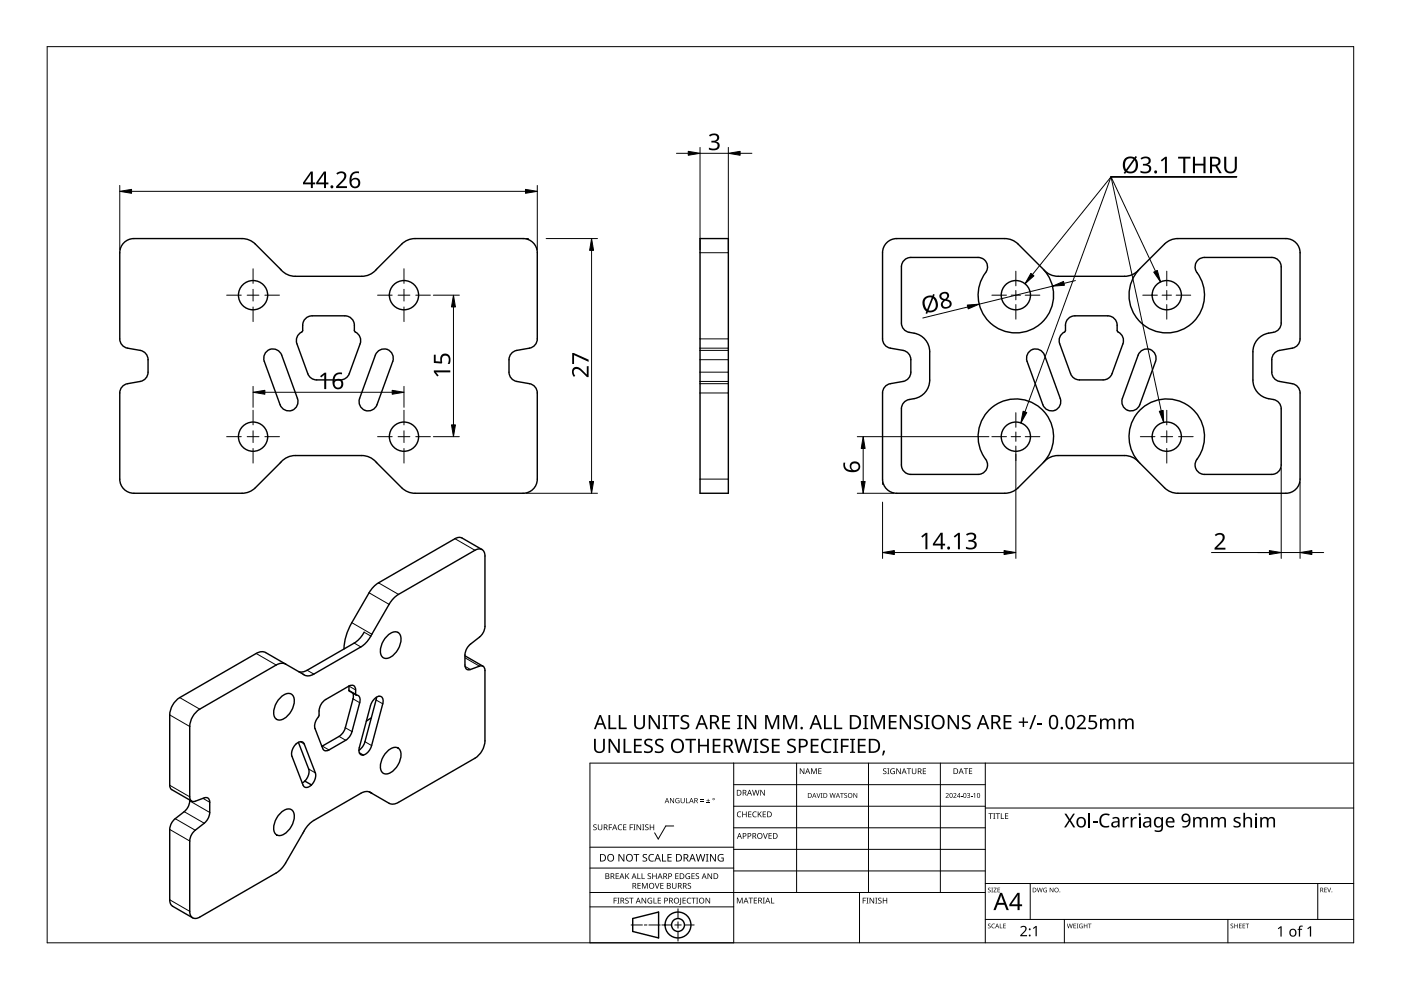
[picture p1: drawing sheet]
<svg xmlns="http://www.w3.org/2000/svg" width="297mm" height="210mm" viewBox="0 0 297 210" stroke-linecap="round" stroke-linejoin="round" font-family="sans-serif">
<g fill="none" stroke="#000" stroke-width=".3">
<path d="M26.5 51.2l1.2-.5 .7-.1h23.4l1 .3 .9 .5 5.6 5.5a4.3 4.3 0 0 0 3.3 1.7h14.1a4.2 4.2 0 0 0 3.3-1.7l5.2-5.1 .8-.7 1-.4 1-.1h22.9a3 3 0 0 1 3 3v18.2a2 2 0 0 1-1.6 2l-2.7 .5a2 2 0 0 0-1.7 2v2.6a2 2 0 0 0 1.7 2l2.7 .5a2 2 0 0 1 1.6 1.9v18.3a3 3 0 0 1-3 3h-22.9l-1-.2-1-.3-.8-.7-5.2-5.2a4.3 4.3 0 0 0-3.3-1.6h-14.1a4.2 4.2 0 0 0-3.3 1.6l-5.2 5.2-.8 .7-.9 .3-1.1 .2h-22.9a3 3 0 0 1-3-3v-18.3a2 2 0 0 1 1.6-1.9l2.7-.5a2 2 0 0 0 1.7-2v-2.6a2 2 0 0 0-1.7-2l-2.7-.5a2 2 0 0 1-1.6-2v-18.2a2.99 2.99 0 0 1 1.1-2.4zM148.4 50.6h6v54h-6zM188.2 51.2l1.2-.5 .7-.1h23.5l1 .3 .9 .5 5.5 5.5a8 8 0 0 1 .1 11.2 8 8 0 0 1-11.2 .4 8 8 0 0 1-.7-11.2 2 2 0 0 0-1.8-2.7h-14.3a2 2 0 0 0-2 2v11.9a2 2 0 0 0 1.7 2 4.2 4.2 0 0 1 4.3 4.1v6a4.2 4.2 0 0 1-4.3 4.1 2 2 0 0 0-1.7 2v11.9a2 2 0 0 0 2 2h14.3a2 2 0 0 0 1.8-1.1 2 2 0 0 0-.2-2.1 8 8 0 0 1 1.3-11 8 8 0 0 1 11 .8 8 8 0 0 1-.3 11l-5.1 5.2-.9 .7-.9 .3-1.1 .2h-22.9a3 3 0 0 1-3-3v-18.3a2 2 0 0 1 1.7-1.9l2.7-.5a2 2 0 0 0 1.6-2v-2.6a2 2 0 0 0-1.6-2l-2.7-.5a2 2 0 0 1-1.7-2v-18.2a2.99 2.99 0 0 1 1.1-2.4zM221.3 57.3l.9 .7 1.6 .5 14.6 .1 1.7-.4 1.3-.9M246.9 51.8l1.3-.9 1.5-.3h22.9a3 3 0 0 1 3 3v18.2a2 2 0 0 1-1.6 2l-2.7 .5a2 2 0 0 0-1.7 2v2.6a2 2 0 0 0 1.7 2l2.7 .5a2 2 0 0 1 1.6 1.9v18.3a3 3 0 0 1-3 3h-22.9l-1-.2-1-.3-.8-.7-5.2-5.2a8 8 0 0 1-.1-11.1 8 8 0 0 1 11.1-.5 8 8 0 0 1 .9 11.1 2 2 0 0 0 1.8 2.9h14.2a2 2 0 0 0 2-2v-11.9a2 2 0 0 0-1.6-2 4.2 4.2 0 0 1-4.4-4.1v-6a4.2 4.2 0 0 1 4.4-4.1 2 2 0 0 0 1.6-2v-11.9a2 2 0 0 0-2-2h-14.2a2 2 0 0 0-1.8 1.1 2 2 0 0 0 .2 2.1 8 8 0 0 1-1.3 10.9 8 8 0 0 1-11-.7 8 8 0 0 1 .2-11.1zM56.4 74.7a1.96 1.96 0 0 1 3.3 .6l3.4 9.2a1.96 1.96 0 0 1-1.2 2.5 1.96 1.96 0 0 1-2.5-1.2l-3.4-9.2a2 2 0 0 1 .4-1.9zM64.8 67.5l.8-.5h.6h6.9a2 2 0 0 1 2 2l.1 1.2a2.28 2.28 0 0 1 1.2 2.7l-2.4 6.3a2 2 0 0 1-1.8 1.3h-5.1a2 2 0 0 1-1.8-1.3l-2.3-6.3a2.28 2.28 0 0 1 1.1-2.7l.1-.2a2.76 2.76 0 0 1 .6-2.5zM80.2 74.5a1.95 1.95 0 0 1 2.4-.2 1.95 1.95 0 0 1 .7 2.3l-3.4 9.2a1.96 1.96 0 0 1-2.5 1.2 1.96 1.96 0 0 1-1.2-2.5l3.4-9.2zM218.1 74.7a1.96 1.96 0 0 1 3.3 .6l3.4 9.2a1.96 1.96 0 0 1-1.2 2.5 1.96 1.96 0 0 1-2.5-1.2l-3.3-9.2a2 2 0 0 1 .3-1.9zM226.5 67.5l.9-.5h.5h7a2 2 0 0 1 2 2v1.2a2.28 2.28 0 0 1 1.2 2.7l-2.3 6.3a2 2 0 0 1-1.9 1.3h-5a2 2 0 0 1-1.9-1.3l-2.3-6.3a2.28 2.28 0 0 1 1.2-2.7v-.2a2.76 2.76 0 0 1 .6-2.5zM241.9 74.5a1.95 1.95 0 0 1 2.4-.2 1.95 1.95 0 0 1 .7 2.3l-3.3 9.2a1.96 1.96 0 0 1-2.6 1.2 1.96 1.96 0 0 1-1.1-2.5l3.3-9.2zM221.3 97.9l1.4-1 1.6-.3h14.7l1.6 .6 .8 .7"/>
<path d="M102.2 116.5l-4.2-2.4a1.5 1.5 0 0 0-1.5 .1l-17 9.9-1.2 1.6-3.7 6.3a11.6 11.6 0 0 0-1.7 5.6M77.2 134a6 6 0 0 1-2.1 2.3l-10 5.8-.7 .3h-1.1M82.1 134.8a1.73 1.73 0 0 1 2.6-.4 4 4 0 0 1-1.6 4.8 1.42 1.42 0 0 1-1.8 .3 1.42 1.42 0 0 1-.6-1.7 5 5 0 0 1 1.4-3zM98.6 139l3.8 2.3M59.5 147.9a1.73 1.73 0 0 1 2.6-.5 4 4 0 0 1-1.6 4.8 1.42 1.42 0 0 1-1.8 .3 1.42 1.42 0 0 1-.7-1.7 5 5 0 0 1 1.5-2.9zM60.6 140.8a1.93 1.93 0 0 0-2 .2l-16.3 9.4a4.7 4.7 0 0 0-2.1 3.6l.1 15.2 .3 .7h.5l2.2-.7h.8l.3 .6 .1 2.5a3.2 3.2 0 0 1-1.2 2.2l-1.9 1.5a3.2 3.2 0 0 0-1.2 2.3v14.9a1.29 1.29 0 0 0 .6 1.4 1.29 1.29 0 0 0 1.5-.1l17-9.9 1.3-1.6 3.8-6.7a6 6 0 0 1 2.1-2.3l10-5.8a1.84 1.84 0 0 1 2.3 0M62.7 157.8a1 1 0 0 1 .9-.6 1 1 0 0 1 .9 .5l2.4 6.2a2.64 2.64 0 0 1-2 3.1l-.4-.2-.2-.3-2.4-6.2a2.84 2.84 0 0 1 .8-2.5zM63.3 157.4l2.1 5.7a2.84 2.84 0 0 1-.8 2.5M68.5 148.7l5.5-3.2a.86 .86 0 0 1 1-.1 .86 .86 0 0 1 .4 .9v1a1.12 1.12 0 0 1 .9 1.7l-1.8 6.4-.4 .8-.8 .8-3.6 2-.5 .2-.5-.1-.3-.4-1.6-4.2a3.5 3.5 0 0 1 .8-2.7 3.7 3.7 0 0 1 .9-3.1zM74 145.5v1l1.5 .9M74.8 147l.1 .5-.1 .7-1.9 6.9-1 1-3.7 2.1M76.2 159.6l.8 .5"/>
<path d="M78.7 152.2l-1 .7M79.4 148.2a.95 .95 0 0 1 1-.6 .95 .95 0 0 1 .8 .9l-.1 .7-2.3 8.9a2.39 2.39 0 0 1-2.1 2l-.2-.1a1.25 1.25 0 0 1-.3-1.5l2.3-8.9 .4-.7zM79.8 147.8l-2.5 9.7-.5 .9-.7 .7M82.1 159.3a1.73 1.73 0 0 1 2.6-.4 4 4 0 0 1-1.6 4.8 1.42 1.42 0 0 1-1.8 .3 1.42 1.42 0 0 1-.6-1.7 5 5 0 0 1 1.4-3zM40.2 169.6a3.1 3.1 0 0 1-1.1 2.5l-1.9 1.5a3.2 3.2 0 0 0-1.2 2.3v14.9a1.5 1.5 0 0 0 .6 1.3l4.2 2.5M59.5 172.4a1.73 1.73 0 0 1 2.6-.5 4 4 0 0 1-1.6 4.8 1.42 1.42 0 0 1-1.8 .3 1.42 1.42 0 0 1-.7-1.7 5 5 0 0 1 1.5-2.9zM64.6 165.6l1.4 .8M64.6 165.6l-.5 .4M78.3 167.9l4.2 2.4a1.93 1.93 0 0 0 2-.2l16.2-9.3a4.7 4.7 0 0 0 2.1-3.7v-15.2l-.4-.6-.5-.1-2.2 .8-.7-.1-.4-.6v-2.4a3.2 3.2 0 0 1 1.1-2.3l2-1.5a3.2 3.2 0 0 0 1.1-2.3v-14.9a1.29 1.29 0 0 0-.6-1.4 1.29 1.29 0 0 0-1.5 .2l-16.9 9.9-1.3 1.5-3.9 6.8a6 6 0 0 1-2.1 2.3l-10 5.7a1.84 1.84 0 0 1-2.3 0l-7.9-4.5a1.93 1.93 0 0 0-2 .2l-16.2 9.3a4.7 4.7 0 0 0-2.1 3.7v15.2l.4 .6 4.2 2.5"/>
<circle cx="53.7" cy="62.6" r="3.1"/>
<circle cx="85.7" cy="62.6" r="3.1"/>
<circle cx="215.4" cy="62.6" r="3.1"/>
<circle cx="247.4" cy="62.6" r="3.1"/>
<circle cx="53.7" cy="92.6" r="3.1"/>
<circle cx="85.7" cy="92.6" r="3.1"/>
<circle cx="215.4" cy="92.6" r="3.1"/>
<circle cx="247.4" cy="92.6" r="3.1"/>
</g>
<g fill="none" stroke="#000" stroke-width=".21">
<path d="M148.4 53.6h6M148.4 76.3h6M148.4 78.9h6M148.4 73.8h6M148.4 74.3h6M148.4 71.8h6M148.4 83.3h6M148.4 81.4h6M148.4 80.9h6M96.5 114.2l4.2 2.5M148.4 101.6h6M54.3 138.6l4.3 2.4"/>
<path d="M74.6 132l4.2 2.5M75.1 136.3l1.4 .9M77.2 134l1.4 .9M78.3 125.7l4.2 2.4M80.3 123.6l4.2 2.4M98.6 139.5l3.1 1.7M36 151.6l4.2 2.4M38.1 147.9l4.2 2.5M63.7 157.3l.8 .4M65.1 142.1l1.4 .8M68.3 158.2l1.4 .8M71.9 156.1l1.4 .9"/>
<path d="M73.2 154.3l1.4 .8M74 146.4l1.4 .8M74 145.5l1.4 .8M74.8 148.2l1.5 .8M77.4 157.3l1.4 .8M79.7 148.4l1.4 .8M98.6 141.3l1.1 .7M36 166.5l4.2 2.4M36 175.9l4.2 2.4M37.2 173.6l4.2 2.4M39.1 172.1l4.2 2.4M40.2 169.8l4.3 2.5"/>
<path d="M43 169.3l1.5 .8M65.4 163.1l1.5 .8M78.4 167.9l.2 .2M36 190.8l4.2 2.4"/>
</g>
<path d="M10 9.9h277v190h-277z" fill="none" stroke="#000" stroke-width=".21"/>
<g fill="none" stroke="#000" stroke-width=".21">
<path d="M125.1 179.6h30.5M142.8 175.1h-1.6l-1.6 2.8-.8-1.3M155.6 161.8v38.1h-30.5v-38.1h161.9M155.6 166.4h53.3M155.6 170.9h53.3M155.6 175.5h53.3M168.9 161.8v27.4M184.1 161.8v27.4M199.4 161.8v27.4M208.9 161.8v38.1M208.9 171.3h78.1M125.1 192.3h30.5"/>
<path d="M125.1 189.2h83.8M125.1 184h30.5M133.8 196.1h2.4M136.6 196.1h.6M137.6 196.1h2.4M140.3 196.1h2.1M143.1 196.1h1.3M143.7 192.7v2M143.7 195.4v1.4M143.7 197.5v2M145.1 196.1h2.1M155.6 180.1h53.3"/>
<path d="M155.6 184.7h53.3M182.2 189.2v10.7M208.9 194.9h78.1M208.9 187.3h78.1M218.4 187.3v7.6M225.7 194.9v5M260.3 194.9v5M279.4 187.3v7.6"/>
</g>
<g fill="#000">
<path d="M125.9 156.6h.4v2a.78 .78 0 0 0 .8 .8 .78 .78 0 0 0 .8-.8v-2h.3v2a1.15 1.15 0 0 1-1.1 1.1 1.15 1.15 0 0 1-1.2-1.1zM129 151.6h.4v2.7h1.3v.3h-1.7zM131.2 151.6h.4v2.7h1.3v.3h-1.7zM129 156.6h.5l1.6 2.5-.1-2.5h.4v3h-.4l-1.6-2.4v2.4h-.4zM132.2 156.6h.4v2.7h1.3v.3h-1.7zM134.4 156.6h1.7v.4h-1.3v.9h1.2v.3h-1.2v1.1h1.3v.3h-1.7zM134.4 151.6h.4v1.9a.78 .78 0 0 0 .8 .8 .78 .78 0 0 0 .8-.8v-1.9h.3v1.9a1.15 1.15 0 0 1-1.1 1.1 1.15 1.15 0 0 1-1.2-1.1zM136.7 156.9a1.41 1.41 0 0 1 1.7-.1l-.2 .3-.5-.2a.54 .54 0 0 0-.8 .5 .54 .54 0 0 0 .7 .6 .86 .86 0 0 1 .8 1 .86 .86 0 0 1-1 .7l-.9-.2v-.3h.2a.84 .84 0 0 0 1.3-.3l-.1-.4-.4-.2a.91 .91 0 0 1-.8-1.4zM137.5 151.6h.5l1.6 2.5v-2.5h.3v3h-.4l-1.6-2.5v2.5h-.4zM139 156.9a1.41 1.41 0 0 1 1.7-.1l-.2 .3-.5-.2a.54 .54 0 0 0-.8 .5 .54 .54 0 0 0 .7 .6 .86 .86 0 0 1 .8 1 .86 .86 0 0 1-1 .7l-.9-.2v-.3h.2a.84 .84 0 0 0 1.3-.3l-.1-.4-.4-.2a.91 .91 0 0 1-.8-1.4zM140.5 151.6h1.1v.2l-.4 .1v2.4l.4 .1v.2h-1.1v-.2l.3-.1v-2.4l-.3-.1zM141.8 151.6h2.2v.3h-.9v2.7h-.4v-2.7h-.9z"/>
<path d="M144.5 151.9a1.41 1.41 0 0 1 1.6-.2l-.1 .4-.6-.2a.54 .54 0 0 0-.7 .5 .54 .54 0 0 0 .6 .5 .86 .86 0 0 1 .8 1 .86 .86 0 0 1-1 .7l-.8-.1v-.4l.2 .1a.84 .84 0 0 0 1.3-.4l-.2-.3-.4-.2a.91 .91 0 0 1-.7-1.4zM145.3 156.6h2.3v.4h-1v2.6h-.4v-2.6h-.9zM148 156.6h.4v1.3h1.5v-1.3h.4v3h-.4v-1.4h-1.5v1.4h-.4zM151.1 156.6h1.7v.4h-1.3v.9h1.2v.3h-1.2v1.1h1.3v.3h-1.7zM153.1 151.6h1.7v.3h-1.3v1h1.2v.3h-1.2v1.1h1.3v.3h-1.7zM156.3 151.6h1.1v.2l-.4 .1v2.4l.4 .1v.2h-1.1v-.2l.4-.1v-2.4l-.4-.1zM155.7 156.6h.4l.6 2.6 .7-2.6h.4l.7 2.6 .6-2.6h.4l-.8 3h-.4l-.7-2.5-.7 2.5h-.4zM158 151.6h.4l1.6 2.5v-2.5h.3v3h-.4l-1.6-2.5v2.5h-.3zM159.7 156.6h1.1v.3h-.4v2.4l.4 .1v.2h-1.1v-.2l.3-.1v-2.4h-.3zM161.3 156.9a1.41 1.41 0 0 1 1.7-.1l-.1 .3-.6-.2a.54 .54 0 0 0-.7 .5 .54 .54 0 0 0 .6 .6 .86 .86 0 0 1 .8 1 .86 .86 0 0 1-1 .7l-.8-.2v-.3h.2a.84 .84 0 0 0 1.3-.3l-.2-.4-.4-.2a.91 .91 0 0 1-.8-1.4zM162.2 151.6h.6l.9 2.5 1-2.5h.5v3h-.4l.1-2.6-1 2.6h-.4l-.9-2.6v2.6h-.4zM163.7 156.6h1.6v.4h-1.3v.9h1.2v.3h-1.2v1.1h1.3v.3h-1.6z"/>
<path d="M166 151.6h.6l.9 2.5 1-2.5h.5v3h-.4l.1-2.6-1.1 2.6h-.3l-.9-2.6v2.6h-.4zM167.1 156.9a1.41 1.41 0 0 1 1.6-.1l-.1 .3-.6-.2a.54 .54 0 0 0-.7 .5 .54 .54 0 0 0 .6 .6 .86 .86 0 0 1 .9 1 .86 .86 0 0 1-1.1 .7l-.8-.2v-.3h.2a.84 .84 0 0 0 1.3-.3l-.2-.4-.4-.2a.91 .91 0 0 1-.7-1.4zM171.9 156.6h1.7v.4h-1.3v.9h1.2v.3h-1.2v1.1h1.3v.3h-1.7zM174.7 151.6h.4v2.7h1.3v.3h-1.7zM174.4 157a1.67 1.67 0 0 1 1.9-.2l-.1 .3a1.17 1.17 0 0 0-1.5 .1 1.17 1.17 0 0 0-.2 1.5 1.13 1.13 0 0 0 1.7 .5v.4a1.54 1.54 0 0 1-1.8-.4 1.54 1.54 0 0 1-.2-1.9zM176.9 151.6h.4v2.7h1.3v.3h-1.7zM176.6 156.6h1.1v.3h-.3v2.4l.3 .1v.2h-1.1v-.2l.4-.1v-2.4h-.4zM178.3 156.6h1.7v.4h-1.3v1h1.2v.4h-1.2v1.2h-.4zM180.2 156.6h1.1v.3h-.4v2.4l.4 .1v.2h-1.1v-.2l.4-.1v-2.4h-.4zM181.9 156.6h1.6v.4h-1.2v.9h1.2v.3h-1.2v1.1h1.2v.3h-1.6zM183 151.6h1.1v.2l-.4 .1v2.4l.4 .1v.2h-1.1v-.2l.3-.1v-2.4l-.3-.1zM184.6 151.6h.6l.9 2.5 1-2.5h.5v3h-.3v-2.6l-1 2.6h-.3l-1-2.6v2.6h-.4z"/>
<path d="M187.2 159.1l.5 .1-.4 1h-.3zM188.4 151.6h1.7v.3h-1.3v1h1.2v.3h-1.2v1.1h1.3v.3h-1.7zM190.8 151.6h.4l1.6 2.5v-2.5h.3v3h-.4l-1.6-2.5v2.5h-.3zM193.9 151.9a1.41 1.41 0 0 1 1.7-.2l-.1 .4-.6-.2a.54 .54 0 0 0-.7 .5 .54 .54 0 0 0 .6 .5 .86 .86 0 0 1 .8 1 .86 .86 0 0 1-1 .7l-.8-.1v-.4l.2 .1a.84 .84 0 0 0 1.3-.4l-.2-.3-.4-.2a.91 .91 0 0 1-.8-1.4zM196 151.6h1.1v.2l-.4 .1v2.4l.4 .1v.2h-1.1v-.2l.4-.1v-2.4l-.4-.1zM200.9 151.6h.5l1.6 2.5v-2.5h.3v3h-.4l-1.6-2.5v2.5h-.4zM204.1 151.9a1.41 1.41 0 0 1 1.6-.2l-.1 .4-.5-.2a.54 .54 0 0 0-.8 .5 .54 .54 0 0 0 .7 .5 .86 .86 0 0 1 .8 1 .86 .86 0 0 1-1.1 .7l-.8-.1v-.4l.2 .1a.84 .84 0 0 0 1.3-.4l-.1-.3-.4-.2a.91 .91 0 0 1-.8-1.4zM212.8 151.6h1.7v.3h-1.3v1h1.2v.3h-1.2v1.1h1.3v.3h-1.7zM216.8 152.1h.3v.9h.9v.3h-.9v.8h-.3v-.8h-.8v-.3h.8zM219.3 151.6h.4l-1.1 3h-.4zM219.9 153.3h1v.3h-1zM228.3 151.9a.99 .99 0 0 1 1.2-.3 .99 .99 0 0 1 .6 1l-.2 .5-1.2 1.2h1.6v.3h-2v-.3l1.2-1.2a.69 .69 0 0 0 .1-1.1 .69 .69 0 0 0-1.1 .2z"/>
<path d="M230.9 151.6h1.5v.3h-1.2v.9a1 1 0 0 1 1.4 .8 1 1 0 0 1-1.3 1l-.6-.1v-.4a.86 .86 0 0 0 1 .3 .86 .86 0 0 0 .5-.9 .83 .83 0 0 0-1.2-.4l-.2-.1zM233.2 152.4h.3l.1 .3a.85 .85 0 0 1 1.4 0 .8 .8 0 0 1 .9-.4 .8 .8 0 0 1 .5 .8v1.5h-.3v-1.4a.55 .55 0 0 0-.7-.6 .55 .55 0 0 0-.4 .8v1.2h-.4v-1.4a.56 .56 0 0 0-.7-.6 .56 .56 0 0 0-.3 .8v1.2h-.4zM237.1 152.4h.3l.1 .3a.85 .85 0 0 1 1.4 0 .8 .8 0 0 1 .9-.4 .8 .8 0 0 1 .6 .8v1.5h-.4v-1.4a.55 .55 0 0 0-.7-.6 .55 .55 0 0 0-.4 .8v1.2h-.3v-1.4a.56 .56 0 0 0-.7-.6 .56 .56 0 0 0-.4 .8v1.2h-.4zM125.8 174.9l.5-.1h.2l-.1 .2a.25 .25 0 0 0-.3-.1 .25 .25 0 0 0 0 .4 .4 .4 0 0 1 .4 .3 .4 .4 0 0 1-.2 .5 .4 .4 0 0 1-.5-.3v.1a.27 .27 0 0 0 .5 0 .27 .27 0 0 0-.1-.4l-.4-.2zM126.8 174.8h.1v.8a.32 .32 0 0 0 .3 .3 .32 .32 0 0 0 .3-.3v-.8h.2v.8a.47 .47 0 0 1-.5 .4 .47 .47 0 0 1-.4-.4zM129.1 174.8h.7v.1h-.6v.5h.5v.1h-.5v.5h-.1zM131.1 175l.5-.2 .3 .1-.1 .1a.49 .49 0 0 0-.7 .4 .49 .49 0 0 0 .8 .4 .57 .57 0 0 1-.8 0 .57 .57 0 0 1 0-.8zM132.1 174.8h.7v.1h-.5v.4h.5v.1h-.5v.5h.5v.1h-.7zM133.5 174.8h.7v.1h-.5v.5h.5v.1h-.5v.5h-.2zM134.3 174.8h.4l-.1 .1v1l.1 .1h-.4l.1-.1v-1zM135 174.8h.1l.7 1v-1h.1v1.2h-.2l-.6-1v1h-.1zM136.2 174.8h.4l-.1 .1v1l.1 .1h-.4l.1-.1v-1z"/>
<path d="M136.8 174.9l.4-.1h.3l-.1 .2a.25 .25 0 0 0-.3-.1 .25 .25 0 0 0 0 .4 .4 .4 0 0 1 .4 .3 .4 .4 0 0 1-.3 .5 .4 .4 0 0 1-.4-.3v.1a.27 .27 0 0 0 .5 0 .27 .27 0 0 0-.1-.4l-.4-.2zM137.8 174.8h.1v.5h.6v-.5h.2v1.2h-.2v-.6h-.6v.6h-.1zM142.1 169.2h.1l.6 .9v-.9h.1v1.1h-.1l-.6-.9v.9h-.1zM143.3 169.3l.5-.1 .3 .1-.1 .1a.45 .45 0 0 0-.7 .3 .45 .45 0 0 0 .6 .5v-.4h-.2v-.1h.4v.6a.6 .6 0 0 1-.8-.2 .6 .6 0 0 1 0-.8zM144.3 169.2h.2v.7a.28 .28 0 0 0 .2 .3 .28 .28 0 0 0 .3-.3v-.7h.2v.7a.42 .42 0 0 1-.5 .4 .42 .42 0 0 1-.4-.4zM145.4 169.2h.2v1h.5v.1h-.7zM148.5 169.9h.7v.1h-.7zM148.5 169.5h.7v.2h-.7zM149.8 170.2h.7v.1h-.7zM150.1 169.4l.1 .3h.3l-.3 .1v.3l-.1-.3h-.3l.3-.1zM156.4 172.2l.4-.2 .4 .1-.1 .1a.49 .49 0 0 0-.7 .5 .49 .49 0 0 0 .7 .4 .57 .57 0 0 1-.8 0 .57 .57 0 0 1 0-.8zM157.4 172.1h.1v.5h.7v-.5h.1v1.2h-.1v-.6h-.7v.6h-.1z"/>
<path d="M158.6 172.1h.7v.1h-.5v.4h.5v.1h-.5v.4h.5v.2h-.7zM159.7 172.2l.4-.2 .3 .1v.1a.49 .49 0 0 0-.7 .5 .49 .49 0 0 0 .7 .4 .57 .57 0 0 1-.8 0 .57 .57 0 0 1 0-.8zM159.5 167.5h.1l.3 1 .3-1h.1l.3 1 .3-1h.1l-.3 1.2h-.2l-.3-1.1-.3 1.1h-.1zM160.7 172.1h.1v.6l.5-.6h.2l-.5 .5 .5 .7h-.1l-.5-.6-.1 .6h-.1zM161.8 176.6h.1l.4 1.1 .3-1.1h.2l-.5 1.2h-.1zM161.2 167.5h.2l.6 1v-1h.2v1.2h-.2l-.7-1v1h-.1zM161.7 172.1h.7v.1h-.5v.4h.5v.1h-.5v.4h.5v.2h-.7zM162.9 176.6h.7v.2h-.5v.3h.5v.2h-.5v.4h.5v.1h-.7zM169.6 162.9h.2l.6 1v-1h.1v1.2h-.1l-.7-1v1h-.1zM172 162.9h.2l.4 1 .3-1h.3v1.2h-.2v-1l-.4 1h-.1l-.4-1.1v1.1h-.1zM173.1 168.1h.1l.3 .9 .3-.9h.2l-.4 1.1h-.1zM173.5 162.9h.7v.1h-.5v.4h.4v.1h-.4v.5h.5v.1h-.7z"/>
<path d="M174 168.1h.4l-.1 .1v.9l.1 .1h-.4l.1-.1zM175.9 168.1h.1l.2 .9 .3-.9h.1l.2 .9 .2-.9h.2l-.3 1.1h-.1l-.3-.9-.2 .9h-.1zM178.1 168.1h.8v.2h-.3v.9h-.2v-.9h-.3zM179.1 168.2l.4-.1 .1 .2a.25 .25 0 0 0-.4-.1 .25 .25 0 0 0-.1 .4 .25 .25 0 0 0 .4 .1 .32 .32 0 0 1 0 .5 .32 .32 0 0 1-.5-.2 .25 .25 0 0 0 .3 .1 .25 .25 0 0 0 .1-.3 .35 .35 0 0 1-.3-.2 .35 .35 0 0 1 0-.4zM180.9 168.1h.2l.5 .9v-.9h.1v1.1h-.1l-.5-.9v.9h-.2zM187.3 163l.4-.1 .2 .1v.1a.25 .25 0 0 0-.4-.1 .25 .25 0 0 0 0 .4 .4 .4 0 0 1 .5 .3 .4 .4 0 0 1-.3 .5 .4 .4 0 0 1-.5-.3l.1 .1a.27 .27 0 0 0 .4 0 .27 .27 0 0 0-.1-.4l-.3-.2zM188.1 162.9h.5l-.2 .1v1l.2 .1h-.5l.2-.1v-1zM188.9 163.1l.5-.2 .3 .1v.1a.5 .5 0 0 0-.8 .4 .5 .5 0 0 0 .7 .5v-.4h-.3v-.1h.4v.6a.66 .66 0 0 1-.8-.1 .66 .66 0 0 1 0-.9zM190 162.9h.2l.7 1-.1-1h.2v1.2h-.2l-.6-1v1h-.2zM192.3 162.9h.9v.1h-.4v1.1h-.2v-1.1h-.3zM193.3 162.9h.2v.8a.32 .32 0 0 0 .3 .3 .32 .32 0 0 0 .3-.3v-.8h.2v.8a.47 .47 0 0 1-.5 .4 .47 .47 0 0 1-.5-.4zM195.7 162.9h.6v.1h-.5v.4h.5v.2h-.5v.4h.5v.1h-.6z"/>
<path d="M200.5 168.3a.37 .37 0 0 1 .6 0 .37 .37 0 0 1-.2 .5l-.3 .3h.6v.1h-.7l.3-.4a.27 .27 0 0 0 .2-.4 .27 .27 0 0 0-.4-.1zM202.1 168.3a.37 .37 0 0 1 .6 0 .37 .37 0 0 1-.2 .5l-.2 .3h.5v.1h-.7l.3-.4a.27 .27 0 0 0 .3-.4 .27 .27 0 0 0-.5-.1zM203.7 168.7h.4v.1h-.4zM204.3 162.9h1v.1h-.4v1.1h-.2v-1.1h-.4zM205 168.2a.32 .32 0 0 1 .5-.1 .32 .32 0 0 1 0 .5 .33 .33 0 0 1 .1 .6 .33 .33 0 0 1-.6-.2 .26 .26 0 0 0 .4 .1 .26 .26 0 0 0 .1-.4l-.3-.1a.23 .23 0 0 0 .3-.1 .23 .23 0 0 0-.1-.3 .23 .23 0 0 0-.3 .1zM205.8 168.7h.4v.1h-.4zM205.4 162.9h.7v.1h-.5v.4h.5v.1h-.5v.5h.5v.1h-.7zM206.4 168.4l.3-.3v1.1h-.1v-.9zM209.6 172.4h.9v.2h-.4v1h-.1v-1h-.4zM210.6 172.4h.4l-.1 .1v1l.1 .1h-.4l.1-.1v-1zM211.1 172.4h.9v.2h-.4v1h-.1v-1h-.4zM212.2 172.4h.2v1.1h.5v.1h-.7z"/>
<path d="M213.1 172.4h.7v.2h-.6v.3h.5v.2h-.5v.4h.6v.1h-.7zM225.7 172.5h.4l.7 1.2 .7-1.2h.4l-.9 1.4 1 1.5h-.4l-.8-1.2-.8 1.2h-.4l1-1.5zM231.7 174.2h1v.3h-1zM233.4 172.9a1.63 1.63 0 0 1 1.9-.3l-.2 .4a1.14 1.14 0 0 0-1.4 .1 1.14 1.14 0 0 0-.2 1.4 1.11 1.11 0 0 0 1.7 .5v.4a1.52 1.52 0 0 1-2-.5 1.52 1.52 0 0 1 .2-2zM238 173.2h.3l.1 .4 .4-.3 .5-.1v.4h-.5l-.3 .3-.1 1.5h-.4zM239.7 173.2h.3l.1 .4 .4-.3 .5-.1v.4h-.5l-.3 .3-.1 1.5h-.4zM253 173.2h.3v.3a.83 .83 0 0 1 1.4 .1 .78 .78 0 0 1 .9-.4 .78 .78 0 0 1 .5 .8v1.4h-.3v-1.4a.54 .54 0 0 0-.7-.5 .54 .54 0 0 0-.4 .7v1.2h-.3v-1.4a.55 .55 0 0 0-.7-.5 .55 .55 0 0 0-.4 .8v1.1h-.3zM256.8 173.2h.3v.3a.83 .83 0 0 1 1.4 .1 .78 .78 0 0 1 .9-.4 .78 .78 0 0 1 .5 .8v1.4h-.3v-1.4a.54 .54 0 0 0-.7-.5 .54 .54 0 0 0-.4 .7v1.2h-.3v-1.4a.55 .55 0 0 0-.7-.5 .55 .55 0 0 0-.4 .8v1.1h-.3zM261.6 173.4a1.29 1.29 0 0 1 1.4 0l-.1 .2-.4-.1a.35 .35 0 0 0-.6 .2 .35 .35 0 0 0 .4 .4l.1 .1a.66 .66 0 0 1 .7 .7 .66 .66 0 0 1-.9 .6l-.7-.2v-.3l.7 .2 .5-.2v-.3l-.6-.3a.58 .58 0 0 1-.5-1zM263.6 172.3h.4v1.2a.84 .84 0 0 1 .9-.3 .84 .84 0 0 1 .6 .8v1.4h-.4v-1.4a.59 .59 0 0 0-.7-.5 .59 .59 0 0 0-.4 .8v1.1h-.4zM267.2 173.2h.3v.3a.83 .83 0 0 1 1.4 .1 .78 .78 0 0 1 .9-.4 .78 .78 0 0 1 .5 .8v1.4h-.3v-1.4a.54 .54 0 0 0-.7-.5 .54 .54 0 0 0-.4 .7v1.2h-.3v-1.4a.55 .55 0 0 0-.7-.5 .55 .55 0 0 0-.3 .8v1.1h-.4zM130.1 190.3h.7v.2h-.5v.4h.4v.1h-.4v.6h-.2z"/>
<path d="M130.5 185.2h.7v.1h-.5v.4h.5v.1h-.5v.4h.5v.2h-.7zM130.9 190.3h.4l-.1 .2v.9l.1 .2h-.4l.1-.2v-.9zM131.1 181.1h.3l.8 1.3v-1.3h.2v1.6h-.3l-.8-1.4v1.4h-.2zM132.6 190.5l.4-.2 .3 .1-.1 .1a.25 .25 0 0 0-.4-.1 .25 .25 0 0 0 0 .4 .4 .4 0 0 1 .5 .3 .4 .4 0 0 1-.3 .5 .4 .4 0 0 1-.5-.2h.1a.27 .27 0 0 0 .5 .1 .27 .27 0 0 0-.1-.5l-.4-.2zM132.6 185.2h.1v.6l.6-.6h.1l-.5 .5 .5 .7h-.1l-.5-.6-.1 .6h-.1zM133.4 190.3h.9v.2h-.4v1.1h-.1v-1.1h-.4zM134.3 181.1h1.2v.2h-.5v1.4h-.2v-1.4h-.5zM135.1 185.2h.2v1h.5v.2h-.7zM135.2 187.2h.6v.1h-.5v.4h.5v.2h-.5v.4h.5v.1h-.6zM136 185.2h.2v1h.5v.2h-.7zM136.1 187.2h.2l.4 1 .4-1h.2v1.2h-.1v-1l-.4 1h-.2l-.4-1 .1 1h-.2zM136 190.3h.2l.7 1.1-.1-1.1h.2v1.3h-.2l-.6-1v1h-.2z"/>
<path d="M136.3 181.2l.3-.1h.6l-.2 .2a.33 .33 0 0 0-.5 .1 .33 .33 0 0 0 .4 .4 .49 .49 0 0 1 .3 .7 .49 .49 0 0 1-.8 .2l-.2-.1v-.2l.3 .1a.35 .35 0 0 0 .5-.2 .35 .35 0 0 0-.4-.4l-.3-.3zM137.4 190.5l.6-.2 .3 .1-.1 .1a.5 .5 0 0 0-.8 .4 .5 .5 0 0 0 .7 .5v-.3h-.3v-.2h.5v.6a.66 .66 0 0 1-.9-.1 .66 .66 0 0 1 0-.9zM137.4 185.3l.4-.2 .2 .1v.1a.25 .25 0 0 0-.4-.1 .25 .25 0 0 0 0 .4 .4 .4 0 0 1 .4 .3 .4 .4 0 0 1-.2 .5 .4 .4 0 0 1-.5-.2h.1a.27 .27 0 0 0 .4 .1 .27 .27 0 0 0-.1-.4l-.4-.3zM137.7 181.3l.5-.2h.5l-.1 .2a.63 .63 0 0 0-.9 .6 .63 .63 0 0 0 .9 .5v.2a.83 .83 0 0 1-1-.3 .83 .83 0 0 1 .1-1zM138.6 190.3h.1v1.1h.5v.2h-.6zM138.8 187.2h.2l.3 1.1 .4-1.1h.1l-.4 1.2h-.2zM138.3 185.2h.2v.5h.6v-.5h.1v1.2h-.1v-.6h-.6v.6h-.2zM139.5 190.3h.6v.2h-.5v.4h.5v.1h-.5v.4h.5v.2h-.6zM140.4 181.1h.2v1.4h.6v.2h-.8zM140 187.2h.7v.1h-.5v.4h.4v.2h-.4v.4h.5v.1h-.7zM141.5 181.1h.9v.2h-.7v.4h.7v.2h-.7v.6h.7v.2h-.9zM142.5 187.2h.1v.8a.32 .32 0 0 0 .4 .3 .32 .32 0 0 0 .3-.3v-.8h.1v.8a.47 .47 0 0 1-.5 .4 .47 .47 0 0 1-.4-.4z"/>
<path d="M143.2 185.2h.7v.1h-.6v.4h.5v.1h-.5v.4h.6v.2h-.7zM144.2 190.3h.2v1.3l-.1 .2-.3 .1v-.2l.2-.1zM144.7 190.3h.7v.2h-.5v.4h.5v.1h-.5v.4h.5v.2h-.7zM145.5 185.3l.4-.2 .4 .1-.1 .1a.5 .5 0 0 0-.7 .4 .5 .5 0 0 0 .7 .5v-.3h-.3v-.2h.4v.6a.66 .66 0 0 1-.9-.1 .66 .66 0 0 1 .1-.9zM145.8 190.5l.4-.2 .3 .1v.1a.49 .49 0 0 0-.7 .5 .49 .49 0 0 0 .7 .4 .57 .57 0 0 1-.8 0 .57 .57 0 0 1 0-.8zM145.9 187.3l.4-.1 .2 .1v.1a.25 .25 0 0 0-.4-.1 .25 .25 0 0 0 0 .4 .4 .4 0 0 1 .4 .3 .4 .4 0 0 1-.2 .5 .4 .4 0 0 1-.5-.3l.1 .1a.27 .27 0 0 0 .4 0 .27 .27 0 0 0-.1-.4l-.4-.2zM146.6 190.3h.9v.2h-.4v1.1h-.1v-1.1h-.4zM146.6 185.2h.7v.1h-.5v.4h.5v.1h-.5v.4h.5v.2h-.7zM147.6 190.3h.4l-.1 .2v.9l.1 .2h-.4l.1-.2v-.9zM147.5 185.3l.5-.2 .2 .1v.1a.25 .25 0 0 0-.4-.1 .25 .25 0 0 0 0 .4 .4 .4 0 0 1 .4 .3 .4 .4 0 0 1-.2 .5 .4 .4 0 0 1-.5-.2h.1a.27 .27 0 0 0 .4 .1 .27 .27 0 0 0-.1-.4l-.4-.3zM147.5 181.1h.2l.4 1.3 .3-1.3h.2l.4 1.3 .3-1.3h.2l-.4 1.6h-.2l-.4-1.4-.3 1.4h-.2zM149.7 181.1h.5l-.2 .1v1.3l.2 .2h-.5l.1-.2v-1.3z"/>
<path d="M149.6 190.3h.2l.6 1.1v-1.1h.2v1.3h-.2l-.7-1v1h-.1zM150 185.2h.2l.6 1v-1h.2v1.2h-.2l-.7-1 .1 1h-.2zM150.5 181.1h.3l.8 1.3v-1.3h.2v1.6h-.3l-.8-1.4v1.4h-.2zM152.3 181.3l.8-.2h.3l-.1 .2a.65 .65 0 0 0-1 .5 .65 .65 0 0 0 .9 .7v-.5h-.3v-.2h.5v.8a.86 .86 0 0 1-1.1-.2 .86 .86 0 0 1 0-1.1zM156.2 190.3h.3l.3 1 .4-1h.3v1.2h-.2v-1l-.4 1h-.1l-.4-1v1h-.2zM158.7 190.3h.9v.2h-.3v1h-.2v-1h-.4zM159.8 190.3h.7v.2h-.5v.3h.5v.2h-.5v.4h.5v.1h-.7zM161.7 190.3h.5l-.2 .2v.9l.2 .1h-.5l.2-.1v-.9zM163.5 190.3h.1v1.1h.6v.1h-.7zM182.9 190.3h.7v.2h-.5v.4h.5v.1h-.5v.6h-.2zM183.7 190.3h.4l-.1 .2v.9l.1 .2h-.4l.1-.2v-.9zM184.4 190.3h.1l.7 1v-1h.1v1.3h-.1l-.7-1v1h-.1z"/>
<path d="M185.6 190.3h.4l-.1 .2v.9l.1 .2h-.4l.1-.2v-.9zM186.2 190.5l.5-.2 .2 .1v.1a.25 .25 0 0 0-.4-.1 .25 .25 0 0 0 0 .4 .4 .4 0 0 1 .4 .3 .4 .4 0 0 1-.2 .5 .4 .4 0 0 1-.5-.2 .27 .27 0 0 0 .5 .1 .27 .27 0 0 0-.1-.5l-.4-.2zM187.2 190.3h.1v.6h.6v-.6h.2v1.3h-.2v-.6h-.6v.6h-.1zM209.5 188.3l.3-.1 .2 .2a.24 .24 0 0 0-.3-.1 .24 .24 0 0 0-.1 .3 .24 .24 0 0 0 .3 .1 .31 .31 0 0 1 0 .5 .31 .31 0 0 1-.5-.2 .23 .23 0 0 0 .4 .2 .23 .23 0 0 0 0-.4l-.3-.2zM209.5 195.9l.3-.1 .2 .2a.24 .24 0 0 0-.3-.1 .24 .24 0 0 0-.1 .3 .24 .24 0 0 0 .3 .1 .31 .31 0 0 1 0 .5 .31 .31 0 0 1-.5-.1 .23 .23 0 0 0 .4 .1 .23 .23 0 0 0 0-.4l-.3-.2zM210.2 188.2h.3l-.1 .1 .1 .9h-.3l.1-.1zM210.3 196l.4-.2 .2 .1v.1a.39 .39 0 0 0-.6 .3 .39 .39 0 0 0 .6 .4 .46 .46 0 0 1-.7-.1 .46 .46 0 0 1 .1-.6zM210.7 188.2h.6l-.5 .9h.5v.1h-.7l.5-.9h-.4zM212 195.8h.1v.9l.4 .1h-.5zM211.5 188.2h.5l-.4 .1v.3h.4l-.4 .1v.4l.4 .1h-.5zM212.7 195.8h.5l-.4 .1v.3h.4l-.4 .2v.3l.4 .1h-.5zM216.3 196.5a.76 .76 0 0 1 1.2 0 .76 .76 0 0 1-.3 1.2l-.6 .6h1.2v.2h-1.5v-.2l.8-.8a.52 .52 0 0 0 .2-.8 .52 .52 0 0 0-.8 0z"/>
<path d="M219 196.8l.6-.5h.2v2.2h-.2v-1.9l-.5 .4zM219.8 188.2h.2l.2 .8 .2-.8h.1l.2 .8 .2-.8h.2l-.3 1h-.1l-.2-.8-.3 .8h-.1zM221.3 188.3h.7h-.1a.4 .4 0 0 0-.6 .4 .4 .4 0 0 0 .6 .4v-.3l-.3-.1h.4v.5a.53 .53 0 0 1-.7-.2 .53 .53 0 0 1 0-.7zM222.6 188.2h.1l.5 .8v-.8h.1v1h-.1l-.5-.8v.8h-.1zM226.2 195.8h.1l.2 .9 .3-.9h.1l.2 .9 .2-.9h.1l-.2 1h-.1l-.3-.8-.2 .8h-.1zM227.6 195.8h.5l-.4 .1v.3h.4l-.4 .2v.3l.4 .1h-.5zM228.3 195.8h.3l-.1 .1 .1 .9h-.3l.1-.1zM228.9 196l.7-.1-.2 .1a.4 .4 0 0 0-.5 .3 .4 .4 0 0 0 .5 .4v-.3l-.2-.1h.4v.5a.53 .53 0 0 1-.7-.1 .53 .53 0 0 1 0-.7zM229.8 195.8h.1v.4h.5v-.4h.1v1h-.1v-.4h-.5v.4h-.1zM230.7 195.8h.7l-.3 .1v.9h-.1v-.9zM260.9 195.9l.4-.1 .1 .2a.24 .24 0 0 0-.3-.1 .24 .24 0 0 0-.1 .3 .24 .24 0 0 0 .4 .1 .31 .31 0 0 1-.1 .5 .31 .31 0 0 1-.4-.1 .23 .23 0 0 0 .3 .1 .23 .23 0 0 0 .1-.4l-.4-.2zM261.7 195.8h.1v.4h.5v-.4h.1v1h-.1v-.4h-.5v.4h-.1z"/>
<path d="M262.7 195.8h.5l-.4 .1v.3h.4l-.4 .2v.3l.4 .1h-.5zM263.5 195.8h.5l-.4 .1v.3h.4l-.4 .2v.3l.4 .1h-.5zM264.1 195.8h.7l-.3 .1v.9h-.1v-.9zM270.9 196.9l.6-.5h.2v2.2h-.2v-1.9l-.4 .3zM275.5 196.4l.7-.1v.2h-.4l-.1 .2-.1 .2h.5v.2h-.5v1.5h-.2v-1.5h-.3l.3-.2zM277.2 196.9l.6-.5h.2v2.2h-.3v-1.9l-.4 .3zM280.8 188.2h.5l-.4 .1v.3h.4l-.4 .1v.4l.4 .1h-.5zM281.4 188.2h.1l.3 .8 .3-.8h.1l-.3 1h-.2z"/>
<path d="M127.1 151.6h.3l1.2 3h-.4l-.4-.9h-1.1l-.4 .9h-.4zM127.3 152l-.5 1.3h.9z"/>
<path d="M142.6 157a1.47 1.47 0 0 1 1.9-.1 1.47 1.47 0 0 1 .4 1.9 1.43 1.43 0 0 1-1.9 .8 1.43 1.43 0 0 1-.7-2zM143 157.2a1.33 1.33 0 0 0 .4 2.1 1.25 1.25 0 0 0 1.2-.8 1.25 1.25 0 0 0-.4-1.4l-.7-.2z"/>
<path d="M148.6 151.6h.3l1.2 3h-.4l-.3-.9h-1.2l-.4 .9h-.4zM148.8 152l-.5 1.3h.9z"/>
<path d="M150.5 151.6h.8a.86 .86 0 0 1 1.1 .6 .86 .86 0 0 1-.6 1.1l.9 1.3h-.5l-.7-1.2h-.6v1.2h-.4zM150.9 151.9v1.1h.4a.57 .57 0 0 0 .7-.5 .57 .57 0 0 0-.7-.6z"/>
<path d="M153.4 156.6h.9a.86 .86 0 0 1 1 .6 .86 .86 0 0 1-.5 1.1l.8 1.3h-.5l-.7-1.2h-.6v1.2h-.4zM153.8 157v1.1h.5a.57 .57 0 0 0 .7-.6 .57 .57 0 0 0-.8-.5z"/>
<path d="M169.4 156.6h.8a.94 .94 0 0 1 1.1 1 .94 .94 0 0 1-1.2 .9h-.4v1.1h-.3zM169.7 157v1.1a.75 .75 0 0 0 .9 0 .75 .75 0 0 0 .2-.8l-.3-.3z"/>
<path d="M172.8 151.6h.3l1.2 3h-.4l-.4-.9h-1.1l-.4 .9h-.4zM173 152l-.5 1.3h.9z"/>
<path d="M180.2 151.6h.9a1.49 1.49 0 0 1 1.5 1.6 1.49 1.49 0 0 1-1.6 1.4h-.8zM180.6 151.9v2.4h.4a1.17 1.17 0 0 0 1.2-1.2 1.17 1.17 0 0 0-1.2-1.2z"/>
<path d="M184.2 156.6h.9a1.49 1.49 0 0 1 1.5 1.6 1.49 1.49 0 0 1-1.6 1.4h-.8zM184.6 157v2.3h.4a1.17 1.17 0 0 0 1.2-1.1 1.17 1.17 0 0 0-1.1-1.2z"/>
<path d="M197.9 152a1.47 1.47 0 0 1 1.9-.1 1.47 1.47 0 0 1 .4 1.8 1.43 1.43 0 0 1-1.9 .8 1.43 1.43 0 0 1-.7-1.9zM198.2 152.1a1.33 1.33 0 0 0 .5 2.2 1.25 1.25 0 0 0 1.2-.8 1.25 1.25 0 0 0-.4-1.4l-.7-.2z"/>
<path d="M208.3 151.6h.3l1.2 3h-.4l-.4-.9h-1.2l-.3 .9h-.4zM208.4 152l-.4 1.3h.9z"/>
<path d="M210.2 151.6h.8a.86 .86 0 0 1 1.1 .6 .86 .86 0 0 1-.6 1.1l.8 1.3h-.4l-.8-1.2h-.5v1.2h-.4zM210.6 151.9v1.1h.4a.57 .57 0 0 0 .7-.5 .57 .57 0 0 0-.7-.6z"/>
<path d="M222.8 151.8a1.03 1.03 0 0 1 1.2 0 1.03 1.03 0 0 1 .4 1.1 1.28 1.28 0 0 1-1 1.7 1.27 1.27 0 0 1-1-1.7l.1-.7zM223 152a1.85 1.85 0 0 0 .2 2.3 .7 .7 0 0 0 .8-.9 1.15 1.15 0 0 0-.6-1.5z"/>
<path d="M226.3 151.8a1.03 1.03 0 0 1 1.2 0 1.03 1.03 0 0 1 .4 1.1 1.28 1.28 0 0 1-1 1.7 1.27 1.27 0 0 1-1-1.7l.1-.6zM226.5 152a1.85 1.85 0 0 0 .2 2.3 .7 .7 0 0 0 .8-.9 1.16 1.16 0 0 0-.6-1.5z"/>
<path d="M128 174.8h.3a.35 .35 0 0 1 .5 .2 .35 .35 0 0 1-.3 .5l.4 .5h-.2l-.3-.5h-.2v.5h-.2zM128.2 174.9v.5h.1a.23 .23 0 0 0 .3-.2 .23 .23 0 0 0-.3-.3z"/>
<path d="M130.3 174.8h.1l.5 1.2h-.2l-.1-.4h-.5l-.2 .4h-.1zM130.3 175l-.2 .5h.4z"/>
<path d="M141.4 169.2h.1l.4 1.1h-.1l-.2-.3h-.4l-.1 .3h-.2zM141.4 169.3l-.2 .5h.4z"/>
<path d="M146.5 169.2h.2l.4 1.1h-.2l-.1-.3h-.4l-.2 .3h-.1zM146.6 169.3l-.2 .5h.4z"/>
<path d="M147.2 169.2h.3a.31 .31 0 0 1 .4 .2 .31 .31 0 0 1-.2 .4l.3 .5h-.2l-.2-.5h-.2v.5h-.2zM147.4 169.3v.4h.1a.21 .21 0 0 0 .3-.2 .21 .21 0 0 0-.3-.2z"/>
<path d="M151.1 169.4a.24 .24 0 0 1 .4 0 .24 .24 0 0 1-.4 0zM151.2 169.4a.14 .14 0 0 0 .2 0 .14 .14 0 0 0-.2 0z"/>
<path d="M156.7 176.6h.1l.5 1.2h-.1l-.2-.3h-.5l-.1 .3h-.2zM156.8 176.8l-.2 .5h.4z"/>
<path d="M156.2 167.5h.4a.61 .61 0 0 1 .6 .6 .61 .61 0 0 1-.6 .6h-.4zM156.4 167.6v1h.1a.48 .48 0 0 0 .5-.5 .48 .48 0 0 0-.4-.5z"/>
<path d="M157.5 167.5h.3a.35 .35 0 0 1 .4 .2 .35 .35 0 0 1-.2 .4l.3 .6h-.1l-.3-.5h-.3v.5h-.1zM157.6 167.6v.5h.2a.23 .23 0 0 0 .3-.3 .23 .23 0 0 0-.3-.2z"/>
<path d="M157.5 176.6h.3a.41 .41 0 0 1 .5 .5 .41 .41 0 0 1-.7 .3v.4h-.1zM157.6 176.8v.4a.29 .29 0 0 0 .5-.2 .29 .29 0 0 0-.5-.2z"/>
<path d="M158.5 176.6h.3a.41 .41 0 0 1 .5 .5 .41 .41 0 0 1-.6 .3v.4h-.2zM158.7 176.8v.4a.29 .29 0 0 0 .4-.2 .29 .29 0 0 0-.4-.2z"/>
<path d="M158.8 167.5h.2l.5 1.2h-.2l-.2-.4h-.4l-.2 .4h-.1zM158.9 167.6l-.2 .6h.4z"/>
<path d="M159.5 176.6h.4a.35 .35 0 0 1 .4 .3 .35 .35 0 0 1-.2 .4l.3 .5h-.2l-.3-.5h-.2v.5h-.2zM159.7 176.8v.4h.2a.23 .23 0 0 0 .3-.2 .23 .23 0 0 0-.3-.2z"/>
<path d="M160.4 177.2a.65 .65 0 0 1 1.3 0 .65 .65 0 0 1-1.3 0zM160.7 177.2a.45 .45 0 0 0 .9 0 .45 .45 0 0 0-.9 0z"/>
<path d="M162.7 172.1h.3a.61 .61 0 0 1 .6 .6 .61 .61 0 0 1-.6 .6h-.3zM162.8 172.2v.9h.2a.48 .48 0 0 0 .5-.4 .48 .48 0 0 0-.5-.5z"/>
<path d="M163.9 176.6h.4a.61 .61 0 0 1 .6 .7 .61 .61 0 0 1-.7 .5h-.3zM164 176.8v.9h.2a.48 .48 0 0 0 .5-.4 .48 .48 0 0 0-.5-.5z"/>
<path d="M171.2 162.9h.1l.5 1.2h-.2l-.1-.4h-.5l-.1 .4h-.2zM171.2 163.1l-.1 .5h.3z"/>
<path d="M171.3 168.1h.3a.51 .51 0 0 1 .5 .6 .51 .51 0 0 1-.5 .5h-.3zM171.4 168.3v.8l.4-.1 .2-.2-.1-.4z"/>
<path d="M172.6 168.1l.5 1.1-.2-.3h-.5l-.2 .3zM172.6 168.3l-.1 .4h.3z"/>
<path d="M174.6 168.1h.3a.51 .51 0 0 1 .5 .6 .51 .51 0 0 1-.5 .5h-.3zM174.7 168.3v.8l.4-.1 .2-.2-.1-.4z"/>
<path d="M177.6 168.1l.5 1.1-.3-.3h-.4l-.2 .3zM177.6 168.3l-.1 .4h.3z"/>
<path d="M179.7 168.7a.51 .51 0 0 1 1 0 .51 .51 0 0 1-1 0zM179.9 168.7a.4 .4 0 0 0 .8 0 .4 .4 0 0 0-.8 0z"/>
<path d="M191.6 162.9h.2l.4 1.2h-.1l-.2-.4h-.4l-.2 .4h-.1zM191.7 163.1l-.2 .5h.4z"/>
<path d="M194.6 162.9h.3a.35 .35 0 0 1 .5 .2 .35 .35 0 0 1-.3 .5l.4 .5h-.2l-.3-.5h-.3v.5h-.1zM194.7 163v.5h.2a.23 .23 0 0 0 .3-.2 .23 .23 0 0 0-.3-.3z"/>
<path d="M201.4 168.2l.4-.1 .1 .3 .1 .5-.2 .3-.3-.1-.2-.2zM201.5 168.3v.1a.37 .37 0 0 0-.1 .4 .37 .37 0 0 0 .4 .2 .4 .4 0 0 0 .1-.5 .4 .4 0 0 0-.4-.2z"/>
<path d="M202.2 162.9h.3a.61 .61 0 0 1 .6 .6 .61 .61 0 0 1-.6 .6h-.3zM202.3 163v1h.2a.48 .48 0 0 0 .5-.5 .48 .48 0 0 0-.5-.5z"/>
<path d="M203.4 168.1h.1v.7h.2l-.2 .4h-.1v-.3h-.5zM203.4 168.3l-.4 .5h.4z"/>
<path d="M203.7 162.9h.2l.4 1.2h-.1l-.2-.4h-.5l-.1 .4h-.2zM203.8 163.1l-.2 .5h.4z"/>
<path d="M204.3 168.2l.4-.1 .2 .3v.5l-.2 .3-.3-.1-.2-.2zM204.4 168.3v.1a.37 .37 0 0 0-.1 .4 .37 .37 0 0 0 .4 .2 .4 .4 0 0 0 .1-.5 .4 .4 0 0 0-.4-.2z"/>
<path d="M207.3 168.2l.3-.1 .2 .3v.5l-.2 .3-.3-.1-.1-.2zM207.3 168.3v.1a.37 .37 0 0 0-.1 .4 .37 .37 0 0 0 .4 .2 .4 .4 0 0 0 .1-.5 .4 .4 0 0 0-.4-.2z"/>
<path d="M228.5 173.5a1.08 1.08 0 0 1 1.5 .1 1.08 1.08 0 0 1-.1 1.6 1.08 1.08 0 0 1-1.6-.3 1.47 1.47 0 0 1 .2-1.4zM228.8 173.6a.85 .85 0 0 0-.2 1 .85 .85 0 0 0 .9 .5 .82 .82 0 0 0 .4-1 .82 .82 0 0 0-1.1-.5z"/>
<path d="M235.8 173.4a.9 .9 0 0 1 1-.2 .9 .9 0 0 1 .6 .7v1.5h-.3l-.1-.3a.74 .74 0 0 1-.9 .4 .74 .74 0 0 1-.4-1 .74 .74 0 0 1 .9-.4h.4a.51 .51 0 0 0-.2-.6 .51 .51 0 0 0-.6 0l-.3 .2zM236.1 174.6a.47 .47 0 0 0 .2 .6 .47 .47 0 0 0 .6-.3l.1-.5z"/>
<path d="M242.6 173.4a.9 .9 0 0 1 .9-.2 .9 .9 0 0 1 .6 .7v1.5h-.3v-.3a.74 .74 0 0 1-1 .4 .74 .74 0 0 1-.4-1 .74 .74 0 0 1 1-.4h.3a.51 .51 0 0 0-.2-.6 .51 .51 0 0 0-.5 0l-.3 .2zM242.8 174.6a.47 .47 0 0 0 .2 .6 .47 .47 0 0 0 .6-.3l.1-.5z"/>
<path d="M245 173.4l.6-.2 .6 .3 .1-.3h.3v2.3a1.1 1.1 0 0 1-1.8 .8v-.4a.87 .87 0 0 0 1.4-.3v-.5a.96 .96 0 0 1-1.2 .2 .96 .96 0 0 1-.3-1.2zM245.2 173.6l-.2 .4a.74 .74 0 0 0 .1 .9 .74 .74 0 0 0 .9 .2 .86 .86 0 0 0 .2-1 .86 .86 0 0 0-.9-.5z"/>
<path d="M247.4 173.5a.94 .94 0 0 1 1.2-.2 .94 .94 0 0 1 .4 1.1h-1.5a.83 .83 0 0 0 .5 .8 .83 .83 0 0 0 .9-.2v.3a1.19 1.19 0 0 1-1.5-.2 1.19 1.19 0 0 1 0-1.6zM247.7 173.7l-.2 .4h1.1a.54 .54 0 0 0-.3-.6 .54 .54 0 0 0-.6 .2z"/>
<path d="M250.7 172.7a1.06 1.06 0 0 1 1.4 0 1.06 1.06 0 0 1 .3 1.3 1.32 1.32 0 0 1-1.7 1.4v-.3a.97 .97 0 0 0 1-.1 .97 .97 0 0 0 .3-1 .9 .9 0 0 1-1.3 .1 .9 .9 0 0 1 0-1.4zM250.8 173.4a.65 .65 0 0 0 1.3 0 .65 .65 0 0 0-1.3 0z"/>
<path d="M128.4 185.2h.3a.31 .31 0 0 1 .4 .1 .31 .31 0 0 1-.2 .4 .33 .33 0 0 1 .3 .4 .33 .33 0 0 1-.4 .3h-.4zM128.5 185.8v.4h.3a.23 .23 0 0 0 .2-.2 .23 .23 0 0 0-.3-.2zM128.5 185.3v.4h.2a.21 .21 0 0 0 .3-.2 .21 .21 0 0 0-.3-.2z"/>
<path d="M127.2 181.1h.5a.79 .79 0 0 1 .8 .8 .79 .79 0 0 1-.9 .8h-.4zM127.4 181.2v1.3h.2a.62 .62 0 0 0 .7-.6 .62 .62 0 0 0-.6-.7z"/>
<path d="M129.5 185.2h.3a.35 .35 0 0 1 .4 .2 .35 .35 0 0 1-.2 .4l.3 .6h-.1l-.3-.5h-.3v.5h-.1zM129.6 185.3v.4h.2a.23 .23 0 0 0 .3-.2 .23 .23 0 0 0-.3-.2z"/>
<path d="M128.9 181.3a.77 .77 0 0 1 1.2 .1 .77 .77 0 0 1-.2 1.1 .77 .77 0 0 1-1.1-.3v-.5zM129.1 181.4a.63 .63 0 0 0-.2 .8 .63 .63 0 0 0 .9 .2l.1-.1a.61 .61 0 0 0 0-.8 .61 .61 0 0 0-.8-.1z"/>
<path d="M131.6 190.3h.3a.35 .35 0 0 1 .4 .3 .35 .35 0 0 1-.2 .4l.3 .6h-.1l-.3-.5h-.3v.5h-.1zM131.7 190.5v.4h.2a.23 .23 0 0 0 .3-.2 .23 .23 0 0 0-.3-.2z"/>
<path d="M131.8 185.2h.1l.5 1.2h-.2l-.1-.4h-.5l-.1 .4h-.2zM131.8 185.3l-.1 .6h.3z"/>
<path d="M132.9 181.3a.77 .77 0 0 1 1.1 0 .77 .77 0 0 1-.1 1.2 .77 .77 0 0 1-1.1-.3l-.1-.5zM133.1 181.4a.63 .63 0 0 0-.2 .8 .63 .63 0 0 0 .9 .2l.1-.1a.61 .61 0 0 0 0-.8 .61 .61 0 0 0-.8-.1z"/>
<path d="M134.1 187.2h.3a.35 .35 0 0 1 .5 .2 .35 .35 0 0 1-.3 .5l.4 .5h-.2l-.3-.5h-.2v.5h-.2zM134.3 187.3v.5h.1a.23 .23 0 0 0 .3-.2 .23 .23 0 0 0-.3-.3z"/>
<path d="M134.4 185.2h.1l.5 1.2h-.2l-.1-.4h-.5l-.2 .4h-.1zM134.4 185.3l-.2 .6h.4z"/>
<path d="M135.3 190.3h.1l.5 1.3h-.2l-.1-.4h-.5l-.2 .4h-.1zM135.3 190.5l-.2 .5h.4z"/>
<path d="M137.5 187.8a.61 .61 0 0 1 1.2 0 .61 .61 0 0 1-1.2 0zM137.8 187.8a.45 .45 0 0 0 .8 0 .45 .45 0 0 0-.8 0z"/>
<path d="M139.3 181.1h.2l.6 1.6h-.2l-.2-.5h-.6l-.2 .5h-.2zM139.4 181.3l-.2 .7h.5z"/>
<path d="M139.9 185.2h.1l.5 1.2h-.2l-.1-.4h-.5l-.1 .4h-.2zM139.9 185.3l-.2 .6h.4z"/>
<path d="M140.6 185.2h.4a.35 .35 0 0 1 .4 .2 .35 .35 0 0 1-.2 .4l.3 .6h-.2l-.3-.5h-.2v.5h-.2zM140.8 185.3v.4h.2a.23 .23 0 0 0 .3-.2 .23 .23 0 0 0-.3-.2z"/>
<path d="M141.4 187.2h.3a.31 .31 0 0 1 .5 .2 .31 .31 0 0 1-.2 .4 .33 .33 0 0 1 .2 .4 .33 .33 0 0 1-.4 .2h-.4zM141.5 187.9v.4h.3a.23 .23 0 0 0 .3-.2 .23 .23 0 0 0-.3-.2zM141.5 187.3v.4h.3a.21 .21 0 0 0 .2-.2 .21 .21 0 0 0-.3-.2z"/>
<path d="M140.8 190.3h.4a.41 .41 0 0 1 .4 .5 .41 .41 0 0 1-.6 .3v.5h-.2zM141 190.5v.5a.29 .29 0 0 0 .5-.3 .29 .29 0 0 0-.5-.2z"/>
<path d="M141.9 190.3h.3a.35 .35 0 0 1 .4 .3 .35 .35 0 0 1-.2 .4l.3 .6h-.1l-.3-.5h-.3v.5h-.1zM142 190.5v.4h.2a.23 .23 0 0 0 .3-.2 .23 .23 0 0 0-.3-.2z"/>
<path d="M141.7 185.2h.3a.41 .41 0 0 1 .5 .5 .41 .41 0 0 1-.6 .2v.5h-.2zM141.9 185.3v.5a.29 .29 0 0 0 .4-.3 .29 .29 0 0 0-.4-.2z"/>
<path d="M143.7 187.2h.4a.35 .35 0 0 1 .4 .2 .35 .35 0 0 1-.2 .5l.3 .5h-.2l-.3-.5h-.2v.5h-.2zM143.9 187.3v.5h.2a.23 .23 0 0 0 .3-.2 .23 .23 0 0 0-.3-.3z"/>
<path d="M142.8 191a.61 .61 0 0 1 1.2 0 .61 .61 0 0 1-1.2 0zM143 191a.45 .45 0 0 0 .9 0 .45 .45 0 0 0-.9 0z"/>
<path d="M143.3 181.1h.5a.79 .79 0 0 1 .8 .8 .79 .79 0 0 1-.8 .8h-.5zM143.5 181.2v1.3h.2a.62 .62 0 0 0 .7-.6 .62 .62 0 0 0-.6-.7z"/>
<path d="M144.8 187.2h.3a.35 .35 0 0 1 .5 .2 .35 .35 0 0 1-.3 .5l.4 .5h-.2l-.3-.5h-.3v.5h-.1zM144.9 187.3v.5h.2a.23 .23 0 0 0 .3-.2 .23 .23 0 0 0-.3-.3z"/>
<path d="M144.1 185.2h.4a.61 .61 0 0 1 .6 .6 .61 .61 0 0 1-.6 .6h-.4zM144.3 185.3v.9h.1a.48 .48 0 0 0 .5-.4 .48 .48 0 0 0-.4-.5z"/>
<path d="M144.9 181.1h.5a.45 .45 0 0 1 .5 .3 .45 .45 0 0 1-.3 .6l.5 .7h-.3l-.4-.7h-.3v.7h-.2zM145.1 181.3v.5h.3a.3 .3 0 0 0 .3-.3 .3 .3 0 0 0-.3-.2z"/>
<path d="M146.7 181.1h.2l.6 1.6h-.2l-.2-.5h-.6l-.2 .5h-.2zM146.8 181.3l-.2 .7h.5z"/>
<path d="M148.1 191a.61 .61 0 0 1 1.2 0 .61 .61 0 0 1-1.2 0zM148.4 191a.45 .45 0 0 0 .9 0 .45 .45 0 0 0-.9 0z"/>
<path d="M149.2 185.2h.2l.4 1.2h-.1l-.2-.4h-.4l-.2 .4h-.1zM149.3 185.3l-.2 .6h.4z"/>
<path d="M151.3 185.2h.4a.61 .61 0 0 1 .6 .6 .61 .61 0 0 1-.7 .6h-.3zM151.5 185.3v.9h.1a.48 .48 0 0 0 .5-.4 .48 .48 0 0 0-.4-.5z"/>
<path d="M158.1 190.3h.1l.5 1.2h-.2l-.1-.3h-.5l-.1 .3h-.2zM158.2 190.5l-.2 .5h.4z"/>
<path d="M160.8 190.3h.3a.35 .35 0 0 1 .4 .3 .35 .35 0 0 1-.2 .4l.3 .5h-.1l-.3-.5h-.3v.5h-.1zM160.9 190.5v.4h.2a.23 .23 0 0 0 .3-.2 .23 .23 0 0 0-.3-.2z"/>
<path d="M162.7 190.3h.1l.5 1.2h-.1l-.2-.3h-.5l-.1 .3h-.2zM162.8 190.5l-.2 .5h.4z"/>
<path d="M211.4 195.8l.5 1-.3-.3h-.4l-.2 .3zM211.4 196l-.1 .4h.3z"/>
<path d="M212 189.3h.5l1.4 3.7h-.5l-.4-1.2h-1.5l-.4 1.2h-.5zM212.2 189.8l-.5 1.6h1.1z"/>
<path d="M215.7 189.3h.5v2.4h.5v.4h-.5v.9h-.5v-.9h-1.7v-.3zM215.7 189.8l-1.3 1.9h1.3z"/>
<path d="M219 188.2h.3a.49 .49 0 0 1 .4 .5 .49 .49 0 0 1-.5 .5h-.2zM219.1 188.3v.8l.3-.1 .2-.2v-.3z"/>
<path d="M223.5 188.7a.49 .49 0 0 1 .9 0 .49 .49 0 0 1-.9 0zM223.7 188.7a.36 .36 0 0 0 .7 0 .36 .36 0 0 0-.7 0z"/>
<path d="M273.6 197.1a.82 .82 0 0 1 1.2 .1 .82 .82 0 0 1-.2 1.2 .82 .82 0 0 1-1.2-.4zM273.8 197.2a.6 .6 0 0 0-.2 .9 .6 .6 0 0 0 .9 .1l.1-.3a.53 .53 0 0 0-.1-.6 .53 .53 0 0 0-.7-.1z"/>
<path d="M279.9 188.2h.3a.28 .28 0 0 1 .3 .2 .28 .28 0 0 1-.1 .3l.2 .5-.4-.4h-.2v.4h-.1zM280 188.3v.4h.2a.19 .19 0 0 0 .2-.2 .19 .19 0 0 0-.2-.2z"/>
<circle cx="170" cy="154.4" r=".27"/>
<circle cx="225.1" cy="154.4" r=".27"/>
<circle cx="241.6" cy="172.7" r=".22"/>
<circle cx="266.3" cy="172.7" r=".22"/>
<circle cx="218.3" cy="198.4" r=".2"/>
<circle cx="218.3" cy="197" r=".2"/>
<circle cx="224.7" cy="189.1" r=".09"/>
<circle cx="282.4" cy="189.1" r=".09"/>
</g>
<g fill="none" stroke="#000" stroke-width=".3">
<path d="M134.1 194.7l5.5-1.3v5.5l-5.5-1.4z"/>
<circle cx="143.7" cy="196.1" r="1.37"/>
<circle cx="143.7" cy="196.1" r="2.74"/>
</g>
<path d="M231 172.3v3.1M241.6 173.2v2.2M266.3 173.2v2.2" fill="none" stroke="#000" stroke-width=".36"/>
<g fill="none" stroke="#000" stroke-width=".21">
<path d="M53.7 57v3.1M85.7 57v3.1M215.4 57.5v3.1M247.4 57.5v3.1M48.1 62.6h3.1M52.4 62.6h2.5M53.7 61.3v2.5M53.7 65.1v3.1M56.2 62.6h3.1M80.1 62.6h3.1M84.4 62.6h2.5M85.7 61.3v2.5"/>
<path d="M85.7 65.1v3.1M88.2 62.6h3.1M210.3 62.6h3.1M214.4 62.6h2M215.4 61.6v2M215.4 64.6v3.1M217.4 62.6h3.1M242.3 62.6h3.1M246.4 62.6h2M247.4 61.6v2M247.4 64.6v3.1M249.4 62.6h3.1"/>
<path d="M48.1 92.6h3.1M52.4 92.6h2.5M53.7 87v3.1M53.7 91.3v2.5M53.7 95.1v3.1M56.2 92.6h3.1M80.1 92.6h3.1M84.4 92.6h2.5M85.7 87v3.1M85.7 91.3v2.5M85.7 95.1v3.1M88.2 92.6h3.1"/>
<path d="M210.3 92.6h3.1M214.4 92.6h2M215.4 87.5v3.1M215.4 91.6v2M215.4 94.6v3.1M217.4 92.6h3.1M241.8 92.6h3.1M246.1 92.6h2.5M247.4 87v3.1M247.4 91.3v2.5M247.4 95.1v3.1M249.9 92.6h3.1"/>
</g>
<g fill="none" stroke="#000" stroke-width=".21">
<path d="M25.4 39.3v13.7M113.9 39.3v13.7M143.4 32.5h2.5M148.4 31.3v21.7M148.4 32.5h6M154.4 31.3v21.7M156.9 32.5h2.5M27.9 40.6h83.5M111.5 50.6h.5M115.8 50.6h10.9M125.4 53.1v49M228 59.5l-2.4 .6"/>
<path d="M91.9 62.6h5.5M96.1 65.1v25M205.2 65.1l-9.5 2.3M223.1 60.7l-15.5 3.8M53.7 81.9v4.5M56.2 83.2h27M85.7 81.9v4.5M91.9 92.6h5.5M181.8 92.6h27.9M183 95.1v7M215.4 96.3v22.1M271.6 99.2v19.2"/>
<path d="M111.5 104.6h15.2M181.8 104.6h7.7M187.1 102.2v.5M187.1 106.5v11.9M189.6 117.2h23.3M256.9 117.2h18.7M275.6 102.2v16.2M278.1 117.2h2.5"/>
</g>
<g fill="#000" stroke="#000" stroke-width=".21">
<path d="M145.9 32.1l2.5 .4-2.5 .4zM154.4 32.5l2.5-.4v.8zM25.4 40.6l2.5-.4v.8zM111.4 40.2l2.5 .4-2.5 .4zM125.4 50.6l.4 2.5h-.8zM96.1 62.6l.5 2.5h-.9zM205.1 64.7l2.5-.2-2.3 1zM223.1 60.7l2.4-1 .2 .8zM53.7 83.2l2.5-.4v.8zM83.2 82.8l2.5 .4-2.5 .4zM95.7 90.1h.9l-.5 2.5zM183 92.6l.4 2.5h-.8z"/>
<path d="M125 102.1h.8l-.4 2.5zM182.6 102.1h.8l-.4 2.5zM187.1 117.2l2.5-.5v.9zM212.9 116.7l2.5 .5-2.5 .4zM269.1 116.7l2.5 .5-2.5 .4zM275.6 117.2l2.5-.5v.9z"/>
</g>
<g fill="#000">
<path d="M71.3 36.7a1.16 1.16 0 0 1 1.3-.4 1.16 1.16 0 0 1 .8 1.2l-.3 .6-1.3 1.4h1.8v.4h-2.3v-.4l1.1-1.1a.98 .98 0 0 0 .2-1.7h-.4l-.7 .3zM150.3 28.7a1.25 1.25 0 0 1 1.3-.5 1.25 1.25 0 0 1 .9 1 .85 .85 0 0 1-.7 .8 .93 .93 0 0 1 .8 1 .93 .93 0 0 1-1 .9l-1.3-.2v-.4a1.24 1.24 0 0 0 1.8-.3 .71 .71 0 0 0-.9-.8h-.4v-.3a.81 .81 0 0 0 .9-.1 .81 .81 0 0 0 .3-.8 1.02 1.02 0 0 0-1.5 0zM241.8 33.5a1.25 1.25 0 0 1 1.3-.4 1.25 1.25 0 0 1 .9 .9 .85 .85 0 0 1-.7 .9 .93 .93 0 0 1 .8 1 .93 .93 0 0 1-1 .9l-1.3-.2v-.4a1.24 1.24 0 0 0 1.8-.3 .71 .71 0 0 0-.9-.8h-.4v-.4a.81 .81 0 0 0 .9 0 .81 .81 0 0 0 .3-.8 1.02 1.02 0 0 0-1.5-.1zM246.1 34l1-.8h.3v3.5h-.4v-3l-.7 .6zM249.8 33.2h2.6v.4h-1.1v3.1h-.4v-3.1h-1.1zM252.9 33.2h.5v1.5h1.8v-1.5h.4v3.5h-.4v-1.6h-1.8v1.6h-.5zM259.5 33.2h.5v2.3a.9 .9 0 0 0 .9 .9 .9 .9 0 0 0 .9-.9v-2.3h.4v2.3a1.34 1.34 0 0 1-1.3 1.3 1.34 1.34 0 0 1-1.4-1.3zM92 75.2h.4v1.4l1 .1a1.17 1.17 0 0 1 .9-1.8 1.17 1.17 0 0 1 1.2 1.6l-.2 .7h-.4a1.03 1.03 0 0 0 .3-1.1 1.03 1.03 0 0 0-.8-.7 .93 .93 0 0 0-.6 1.5l-.2 .2-1.6-.1zM92 78.5h3.5v.5l-3.1-.1 .6 .7-.3 .2-.7-.9zM121.5 78.1a1.5 1.5 0 0 1 2.2 .6l.7 .7v-1.8h.4v2.4h-.4l-1.1-1.2a.98 .98 0 0 0-1.6-.2v.5l.3 .6-.3 .2a1.47 1.47 0 0 1-.2-1.8zM121.3 74.8h.3l3.2 1.5v.4l-3.1-1.4v1.9h-.4zM67.9 79.7l.9-.7h.4v3.5h-.5l.1-3-.7 .5z"/>
<path d="M195.3 113.7l1-.7h.3v3.5h-.4v-3.1l-.7 .6zM202.2 113.7l1-.7h.3v3.5h-.4v-3.1l-.7 .6zM204.8 113.3a1.25 1.25 0 0 1 1.3-.4 1.25 1.25 0 0 1 .9 .9 .85 .85 0 0 1-.7 .8 .93 .93 0 0 1 .8 1.1 .93 .93 0 0 1-1 .8l-1.3-.2v-.4a1.24 1.24 0 0 0 1.8-.3 .71 .71 0 0 0-.9-.8h-.4v-.3a.81 .81 0 0 0 .9-.1 .81 .81 0 0 0 .3-.8 1.02 1.02 0 0 0-1.5 0zM257.5 113.4a1.16 1.16 0 0 1 1.4-.4 1.16 1.16 0 0 1 .8 1.1l-.4 .7-1.2 1.3h1.7v.4h-2.3v-.3l1.1-1.1a.98 .98 0 0 0 .3-1.7h-.5l-.6 .3z"/>
<path d="M65.9 36.4h.4v2.3h.5v.4h-.5v.8h-.4v-.8h-1.7v-.4zM65.9 36.8l-1.2 1.9h1.2z"/>
<path d="M68.7 36.4h.4v2.3h.5v.4h-.5v.8h-.4v-.8h-1.7v-.4zM68.7 36.8l-1.2 1.9h1.2z"/>
<path d="M74.6 36.7l.5-.3 .6-.1 .4 .1v.3a1.18 1.18 0 0 0-1.6 1.4 1.08 1.08 0 0 1 1.7-.1 1.08 1.08 0 0 1-.1 1.6 1.22 1.22 0 0 1-1.5 .1 1.22 1.22 0 0 1-.5-1.3l.1-.9zM74.5 38.8a.76 .76 0 0 0 1.5 0 .76 .76 0 0 0-1.5 0z"/>
<path d="M238.5 33.6l.5-.3a1.92 1.92 0 0 1 1.5 .1l.3-.3 .3 .2-.3 .3a1.81 1.81 0 0 1 .3 2.3 1.81 1.81 0 0 1-2.1 .7l-.2-.1-.3 .4-.3-.2 .3-.4a2.31 2.31 0 0 1 0-2.7zM240.6 34l-1.6 2.2a1.23 1.23 0 0 0 1.5-.1 1.23 1.23 0 0 0 .3-1.4zM238.9 33.8a1.93 1.93 0 0 0-.1 2.1l1.5-2.2-.8-.1z"/>
<path d="M256.5 33.2h1a1 1 0 0 1 1.2 .7 1 1 0 0 1-.6 1.3l.9 1.5h-.5l-.8-1.4h-.7v1.4h-.5zM257 33.6v1.3h.5a.67 .67 0 0 0 .8-.7 .67 .67 0 0 0-.8-.6z"/>
<path d="M195.9 63.2l.3-.2a1.92 1.92 0 0 1 1.5-.3l.1-.4 .4 .2-.2 .4a1.81 1.81 0 0 1 .8 2.1 1.81 1.81 0 0 1-1.9 1.2h-.2l-.1 .4-.4-.2 .2-.4a2.18 2.18 0 0 1-.5-2.8zM197.9 63.3l-1 2.5a1.23 1.23 0 0 0 1.4-.5 1.23 1.23 0 0 0-.1-1.4zM196.3 63.4a1.69 1.69 0 0 0 .3 2.2l.9-2.5h-.6z"/>
<path d="M199.4 62.2a.98 .98 0 0 1 1.2-.4 .98 .98 0 0 1 .6 1.1l-.4 .6a1 1 0 0 1 1 1 1 1 0 0 1-1.2 .9 .94 .94 0 0 1-1.1-.6 .94 .94 0 0 1 .5-1.1l-.2-.1a.85 .85 0 0 1-.4-1.4zM199.9 64.5a.7 .7 0 0 0 1.4 0 .7 .7 0 0 0-1.4 0zM199.6 62.8a.6 .6 0 0 0 1.2 0 .6 .6 0 0 0-1.2 0z"/>
<path d="M71 79.4l.5-.4h.6h.4v.4a1.18 1.18 0 0 0-1.6 1.3 1.08 1.08 0 0 1 1.7-.1 1.08 1.08 0 0 1-.1 1.6 1.22 1.22 0 0 1-1.5 .2 1.22 1.22 0 0 1-.5-1.4l.1-.9zM70.9 81.4a.76 .76 0 0 0 1.5 0 .76 .76 0 0 0-1.5 0z"/>
<path d="M178.8 98.1h.4a1.18 1.18 0 0 0 1.4 1.6 1.08 1.08 0 0 1-.1-1.6 1.08 1.08 0 0 1 1.6 0 1.22 1.22 0 0 1 .1 1.5 1.22 1.22 0 0 1-1.4 .5 1.63 1.63 0 0 1-2-2zM180.5 99a.76 .76 0 0 0 1.5 0 .76 .76 0 0 0-1.5 0z"/>
<path d="M199.4 113h.5v2.3h.5v.4h-.5v.8h-.4v-.8h-1.7v-.4zM199.5 113.4l-1.3 1.9h1.3z"/>
<circle cx="70.4" cy="39.6" r=".31"/>
<circle cx="245" cy="36.5" r=".31"/>
<circle cx="201.1" cy="116.2" r=".31"/>
</g>
<path d="M218.6 58l.6 .5-1.9 1.7zM244.6 57.7l.8-.4 .7 2.5zM216.9 87.2l.8 .3-1.3 2.2zM245.8 87.2l.8-.2 .1 2.6z" fill="#000" stroke="#000" stroke-width=".21"/>
<path d="M235.6 37.5l-18.3 22.7M235.6 37.5h26.6M235.6 37.5l-19.2 52.2M235.6 37.5l10.5 22.3M235.6 37.5l11.1 52.1" fill="none" stroke="#000" stroke-width=".21"/>
</svg>
